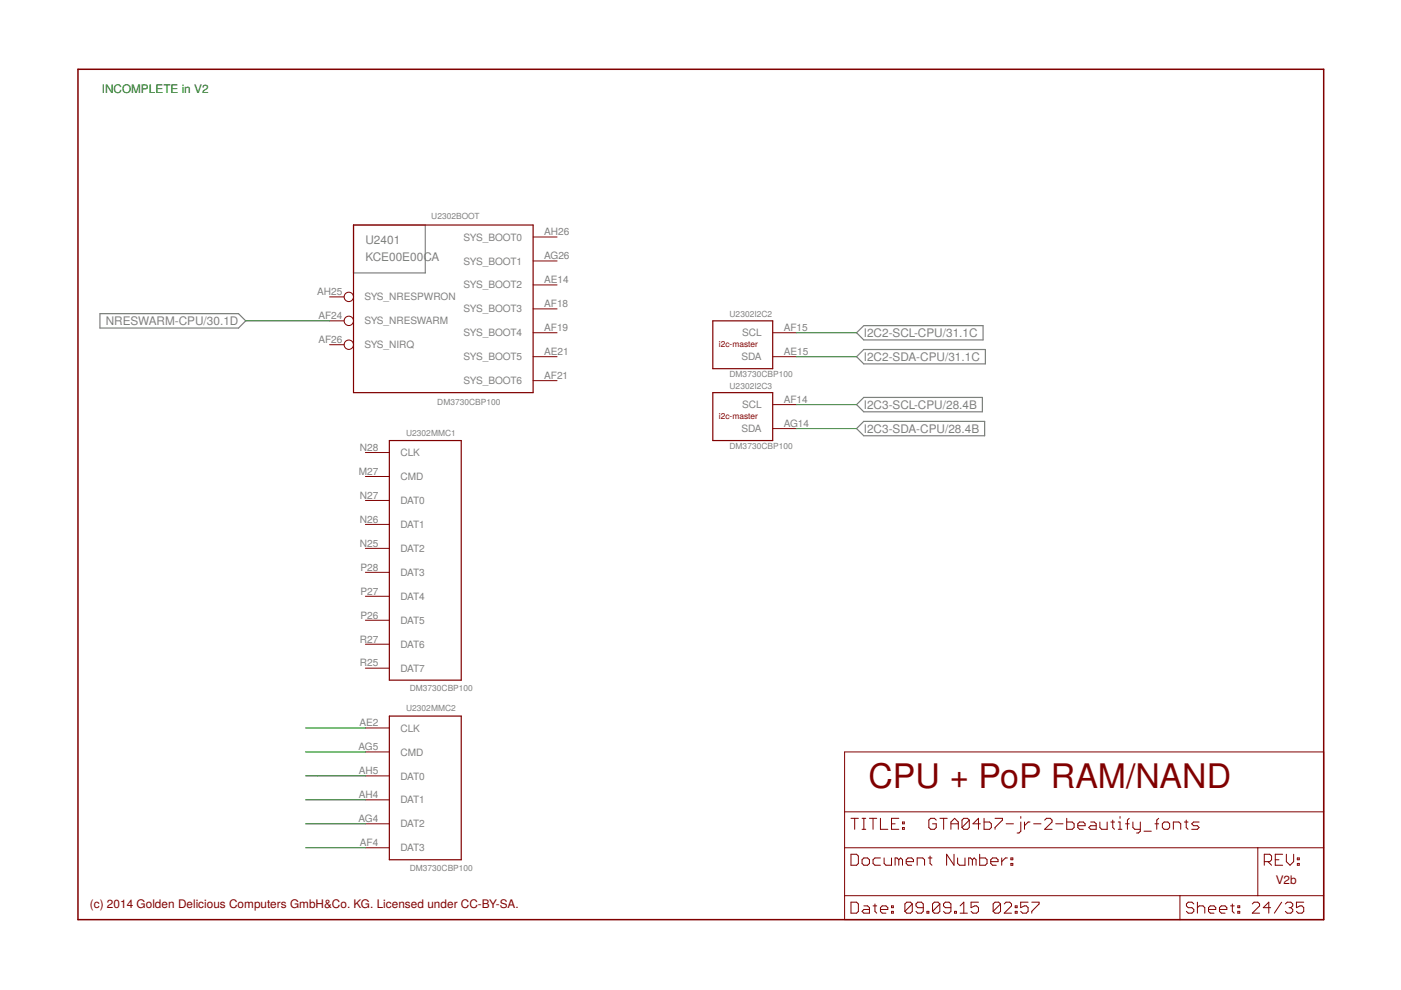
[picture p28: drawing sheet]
<svg xmlns="http://www.w3.org/2000/svg" width="297mm" height="210mm" viewBox="0 0 297 210" stroke-linecap="round" stroke-linejoin="round" font-family="sans-serif">
<defs><g id="words">
<text font-size="7.2" fill="#800000" x="184.1" y="167.1">CPU + PoP RAM/NAND</text>
<text font-size="2.5" fill="#008000" x="21.6" y="19.8">INCOMPLETE in V2</text>
<g font-size="2.5" fill="#808080">
<text x="77.5" y="51.8">U2401</text>
<text x="77.5" y="55.3">KCE00E00CA</text>
<text x="22.4" y="68.9">NRESWARM-CPU/30.1D</text>
<text x="183.1" y="71.4">I2C2-SCL-CPU/31.1C</text>
<text x="183.1" y="76.5">I2C2-SDA-CPU/31.1C</text>
<text x="183.1" y="86.7">I2C3-SCL-CPU/28.4B</text>
<text x="183.1" y="91.8">I2C3-SDA-CPU/28.4B</text>
</g>
<g font-size="2.5" fill="#800000">
<text x="270.5" y="187.4">V2b</text>
<text x="19.1" y="192.4">(c) 2014 Golden Delicious Computers GmbH&amp;Co. KG. Licensed under CC-BY-SA.</text>
</g>
<g font-size="2.1" fill="#808080">
<text x="98.3" y="51">SYS_BOOT0</text>
<text x="115.4" y="49.9">AH26</text>
<text x="98.3" y="56.1">SYS_BOOT1</text>
<text x="115.4" y="55">AG26</text>
<text x="67.3" y="62.6">AH25</text>
<text x="77.3" y="63.7">SYS_NRESPWRON</text>
<text x="98.3" y="61.2">SYS_BOOT2</text>
<text x="115.4" y="60">AE14</text>
<text x="115.4" y="65.1">AF18</text>
<text x="67.5" y="67.7">AF24</text>
<text x="77.3" y="68.8">SYS_NRESWARM</text>
<text x="98.3" y="66.2">SYS_BOOT3</text>
<text x="98.3" y="71.3">SYS_BOOT4</text>
<text x="115.4" y="70.2">AF19</text>
<text x="157.3" y="71.3">SCL</text>
<text x="166.2" y="70.2">AF15</text>
<text x="67.5" y="72.7">AF26</text>
<text x="77.3" y="73.9">SYS_NIRQ</text>
<text x="98.3" y="76.4">SYS_BOOT5</text>
<text x="115.4" y="75.3">AE21</text>
<text x="157.2" y="76.4">SDA</text>
<text x="166.2" y="75.3">AE15</text>
<text x="98.3" y="81.5">SYS_BOOT6</text>
<text x="115.4" y="80.4">AF21</text>
<text x="157.3" y="86.6">SCL</text>
<text x="166.2" y="85.4">AF14</text>
<text x="76.3" y="95.6">N28</text>
<text x="157.2" y="91.6">SDA</text>
<text x="166.2" y="90.5">AG14</text>
<text x="76.1" y="100.7">M27</text>
<text x="84.9" y="96.7">CLK</text>
<text x="84.9" y="101.8">CMD</text>
<text x="76.3" y="105.8">N27</text>
<text x="84.9" y="106.9">DAT0</text>
<text x="76.3" y="110.8">N26</text>
<text x="84.9" y="112">DAT1</text>
<text x="76.3" y="115.9">N25</text>
<text x="84.9" y="117">DAT2</text>
<text x="76.4" y="121">P28</text>
<text x="84.9" y="122.1">DAT3</text>
<text x="76.4" y="126.1">P27</text>
<text x="76.4" y="131.1">P26</text>
<text x="84.9" y="127.2">DAT4</text>
<text x="76.3" y="136.2">R27</text>
<text x="84.9" y="132.3">DAT5</text>
<text x="84.9" y="137.3">DAT6</text>
<text x="76.3" y="141.3">R25</text>
<text x="84.9" y="142.4">DAT7</text>
<text x="76.2" y="154">AE2</text>
<text x="84.9" y="155.1">CLK</text>
<text x="76" y="159.1">AG5</text>
<text x="84.9" y="160.2">CMD</text>
<text x="76.1" y="164.2">AH5</text>
<text x="84.9" y="165.3">DAT0</text>
<text x="76.1" y="169.2">AH4</text>
<text x="84.9" y="170.4">DAT1</text>
<text x="76" y="174.3">AG4</text>
<text x="76.3" y="179.4">AF4</text>
<text x="84.9" y="175.4">DAT2</text>
<text x="84.9" y="180.5">DAT3</text>
</g>
<g font-size="1.8" fill="#808080">
<text x="91.4" y="46.4">U2302BOOT</text>
<text x="154.7" y="67.3">U2302I2C2</text>
<text x="154.7" y="80">DM3730CBP100</text>
<text x="154.7" y="82.5">U2302I2C3</text>
<text x="92.7" y="85.8">DM3730CBP100</text>
<text x="86.1" y="92.4">U2302MMC1</text>
<text x="154.7" y="95.2">DM3730CBP100</text>
<text x="86.9" y="146.5">DM3730CBP100</text>
<text x="86.1" y="150.8">U2302MMC2</text>
<text x="86.9" y="184.6">DM3730CBP100</text>
</g>
<g font-size="1.8" fill="#800000">
<text x="152.4" y="73.6">i2c-master</text>
<text x="152.4" y="88.8">i2c-master</text>
</g>
</g></defs>
<path d="M75 47.7h15.2v10.2h-15.2zM21.2 66.5h29.4l1.5 1.5-1.5 1.6h-29.4zM181.6 70.5l1.5-1.5h25.3v3.1h-25.3zM181.6 75.6l1.5-1.5h25.8v3.1h-25.8zM181.6 85.8l1.5-1.5h25.2v3h-25.2zM181.6 90.9l1.5-1.6h25.7v3.1h-25.7z" fill="none" stroke="#808080" stroke-width=".25"/>
<path d="M16.5 14.7h264.1v180.3h-264.1z" fill="none" stroke="#800000" stroke-width=".32"/>
<g fill="none" stroke="#800000" stroke-width=".21">
<path d="M113 55.3h5.1M113 50.2h5.1M69.9 62.9h3.1M69.9 68h3.1M69.9 73.1h3.1M113 60.4h5.1M113 65.5h5.1M113 70.5h5.1M113 75.6h5.1M163.8 70.5h5.1M163.8 75.6h5.1M77.5 95.9h5"/>
<path d="M113 80.7h5.1M163.8 85.8h5.1M163.8 90.9h5.1M77.5 101h5M77.5 106.1h5M77.5 111.2h5M77.5 116.3h5M77.5 121.3h5M77.5 126.4h5M77.5 131.5h5M77.5 136.6h5M77.5 159.4h5"/>
<path d="M77.5 141.7h5M77.5 154.3h5M179.1 159.4h101.5v35.6h-101.5zM77.5 179.7h5M77.5 174.7h5M77.5 164.5h5M77.5 169.6h5M179.1 179.7h101.5M179.1 172.1h101.5M180.4 173.5h1.6M181.2 173.5v2.3M182.8 173.5h.8"/>
<path d="M182.8 175.8h.8M183.2 173.5v2.3M184.3 173.5h1.6M185.1 173.5v2.3M186.7 173.5v2.3h1.5M189 174.7h.8M190.6 173.5h-1.6v2.3h1.6M191.3 175.5h.4v.3h-.4zM191.3 174.3h.4v.4h-.4zM198.5 173.9l-.4-.4h-.8l-.4 .4v1.6l.4 .3h.8l.4-.3v-.8h-.8M199.3 173.5h1.5M200.1 173.5v2.3"/>
<path d="M201.6 175.8v-1.5l.8-.8 .8 .8v1.5M201.6 174.7h1.6M205.5 173.9l-.4-.4h-.8l-.3 .4v1.6M205.5 173.9v1.6l-.4 .3h-.8l-.3-.3M205.5 173.9l-1.5 1.6M207.9 174.7h-1.6l1.2-1.2v2.3M208.6 173.5v2.3h1.2l.4-.3v-.8l-.4-.4h-1.2M211 173.5h1.5v.4l-1.5 1.6v.3M213.3 174.7h1.6M216.4 173.1v.4M216.4 174.3v1.9l-.4 .4h-.4M217.2 174.3v1.5"/>
<path d="M218.4 174.3h-.4l-.8 .8M219.2 174.7h1.5M221.5 173.9l.4-.4h.8l.4 .4v.4l-1.6 1.5h1.6M223.8 174.7h1.6M226.2 173.5v2.3h1.1l.4-.3v-.8l-.4-.4h-1.1M228.5 175.1h1.6v-.4l-.4-.4h-.8l-.4 .4v.8l.4 .3h.8M231.2 174.3h.8l.4 .4v1.1h-1.2l-.4-.3 .4-.4h1.2M233.2 174.3v1.2l.4 .3h1.1v-1.5M235.5 174.3h.8M235.9 173.9v1.6l.4 .3M237.1 175.8h.8M237.1 174.3h.4v1.5"/>
<path d="M237.5 173.1v.4M238.6 174.7h.8M239.4 173.5l-.4 .4v1.9M240.2 174.3v1.2l.4 .3h1.2M241.8 174.3v1.9l-.4 .4h-.4M242.5 176.2h1.6M244.9 174.7h.8M245.7 173.5l-.4 .4v1.9M246.4 174.7l.4-.4h.8l.4 .4v.8l-.4 .3h-.8l-.4-.3zM248.8 175.8v-1.5h1.1l.4 .4v1.1M251.1 174.3h.8M251.5 173.9v1.6l.4 .3"/>
<path d="M254.2 174.3h-1.1l-.4 .4 .4 .4h.8l.3 .4-.3 .3h-1.2M266.7 179.7v10.2M179.1 189.9h101.5M180.4 181.1h1.2l.4 .4v1.6l-.4 .4h-1.2zM180.4 191.3h1.2l.4 .4v1.5l-.4 .4h-1.2zM182.8 182.3l.4-.4h.7l.4 .4v.8l-.4 .4h-.7l-.4-.4zM183.2 192.1h.7l.4 .3v1.2h-1.1l-.4-.4 .4-.4h1.1M185.1 192.1h.8M185.5 191.7v1.5l.4 .4M186.7 192.8h1.5v-.4l-.4-.3h-.8l-.3 .3v.8l.3 .4h.8M186.7 181.9h-1.2l-.4 .4v.8l.4 .4h1.2M187.5 181.9v1.2l.3 .4h1.2v-1.6"/>
<path d="M189 193.2h.4v.4h-.4zM189 192.1h.4v.3h-.4zM190.6 182.3l-.4-.4h-.4v1.6M190.6 182.3l.4-.4 .3 .4v1.2M190.6 182.3v1.2M192.1 182.7h1.6v-.4l-.4-.4h-.8l-.4 .4v.8l.4 .4h.8M193.4 191.7v1.5l-.4 .4h-.7l-.4-.4M193.4 191.7l-.4-.4h-.7l-.4 .4v1.5M193.4 191.7l-1.5 1.5M194.5 183.5v-1.6h1.1l.4 .4v1.2M195.7 192.4h-1.1l-.4-.3v-.4l.4-.4h.8l.3 .4v1.5l-.3 .4h-.8l-.4-.4M196.5 193.2h.4v.4h-.4z"/>
<path d="M196.8 181.9h.8M197.2 181.5v1.6l.4 .4M199.3 191.7v1.5l-.4 .4h-.8l-.4-.4M199.3 191.7l-.4-.4h-.8l-.4 .4v1.5M199.3 191.7l-1.6 1.5M201.6 192.4h-1.2l-.4-.3v-.4l.4-.4h.8l.4 .4v1.5l-.4 .4h-.8l-.4-.4M202.3 181.1v2.4l-1.6-2.4v2.4M202.4 193.2h.4v.4h-.4zM203 181.9v1.2l.4 .4h1.2v-1.6M203.6 193.6h1.5M203.6 192.1l.7-.8v2.3M206.2 182.3l-.4-.4h-.4v1.6"/>
<path d="M206.2 182.3v1.2M206.2 182.3l.3-.4 .4 .4v1.2M207.5 191.3h-1.6v1.1l.8-.3h.4l.4 .3v.8l-.4 .4h-.8l-.4-.4M207.7 181.1v2.4h1.2l.4-.4v-.8l-.4-.4h-1.2M210.1 182.7h1.5v-.4l-.4-.4h-.8l-.3 .4v.8l.3 .4h.8M212.1 191.7v1.5l-.4 .4h-.7l-.4-.4M212.1 191.7l-.4-.4h-.7l-.4 .4v1.5M212.1 191.7l-1.5 1.5M212.4 181.9v1.6M212.9 191.7l.4-.4h.8l.4 .4v.4l-1.6 1.5h1.6M213.6 181.9h-.4l-.8 .8M214.3 183.1h.4v.4h-.4z"/>
<path d="M214.3 181.9h.4v.4h-.4zM215.2 193.2h.4v.4h-.4zM215.2 192.1h.4v.3h-.4zM218 191.3h-1.6v1.1l.8-.3h.4l.4 .3v.8l-.4 .4h-.8l-.4-.4M218.8 191.3h1.5v.4l-1.5 1.5v.4M250.2 189.9v5.1M253.1 191.7l-.4-.4h-.8l-.4 .4v.4l.4 .3h.8l.4 .4v.4l-.4 .4h-.8l-.4-.4M253.9 192.4l.4-.3h.8l.3 .3v1.2M253.9 191.3v2.3M256.2 192.8h1.6v-.4l-.4-.3h-.8l-.4 .3v.8l.4 .4h.8M258.6 192.8h1.5v-.4l-.4-.3h-.7l-.4 .3v.8l.4 .4h.7M260.9 192.1h.8"/>
<path d="M261.3 191.7v1.5l.4 .4M262.4 193.2h.4v.4h-.4zM262.4 192.1h.4v.3h-.4zM265.5 191.7l.4-.4h.8l.4 .4v.4l-1.6 1.5h1.6M268.1 182.7h1.1l.4-.4v-.8l-.4-.4h-1.1v2.4M268.8 182.7l.8 .8M269.4 192.4h-1.6l1.2-1.1v2.3M270.4 182.3h.8M271.7 191.3l-1.5 2.3M271.9 181.1h-1.5v2.4h1.5M272.5 191.7l.4-.4h.8l.4 .4v.4l-.4 .3M272.7 181.1v1.6l.8 .8 .8-.8v-1.6"/>
<path d="M273.3 192.4h.4M273.7 192.4l.4 .4v.4l-.4 .4h-.8l-.4-.4M275.1 183.1h.4v.4h-.4zM275.1 181.9h.4v.4h-.4zM276.4 191.3h-1.5v1.1l.7-.3h.4l.4 .3v.8l-.4 .4h-.7l-.4-.4"/>
<circle cx="74" cy="73.1" r=".99"/>
<circle cx="74" cy="62.9" r=".99"/>
<circle cx="74" cy="68" r=".99"/>
</g>
<path d="M75 47.7h38v35.5h-38zM151.1 68h12.7v10.2h-12.7zM82.5 93.4h15.3v50.8h-15.3zM151.1 83.2h12.7v10.2h-12.7zM82.5 151.8h15.3v30.5h-15.3z" fill="none" stroke="#800000" stroke-width=".25"/>
<path d="M52.1 68h17.8M168.9 70.5h12.7M168.9 75.6h12.7M168.9 85.8h12.7M168.9 90.9h12.7M64.8 154.3h12.7M64.8 159.4h12.7M64.8 164.5h12.7M64.8 169.6h12.7M64.8 174.7h12.7M64.8 179.7h12.7" fill="none" stroke="#008000" stroke-width=".21"/>
<use href="#words"/>
</svg>
